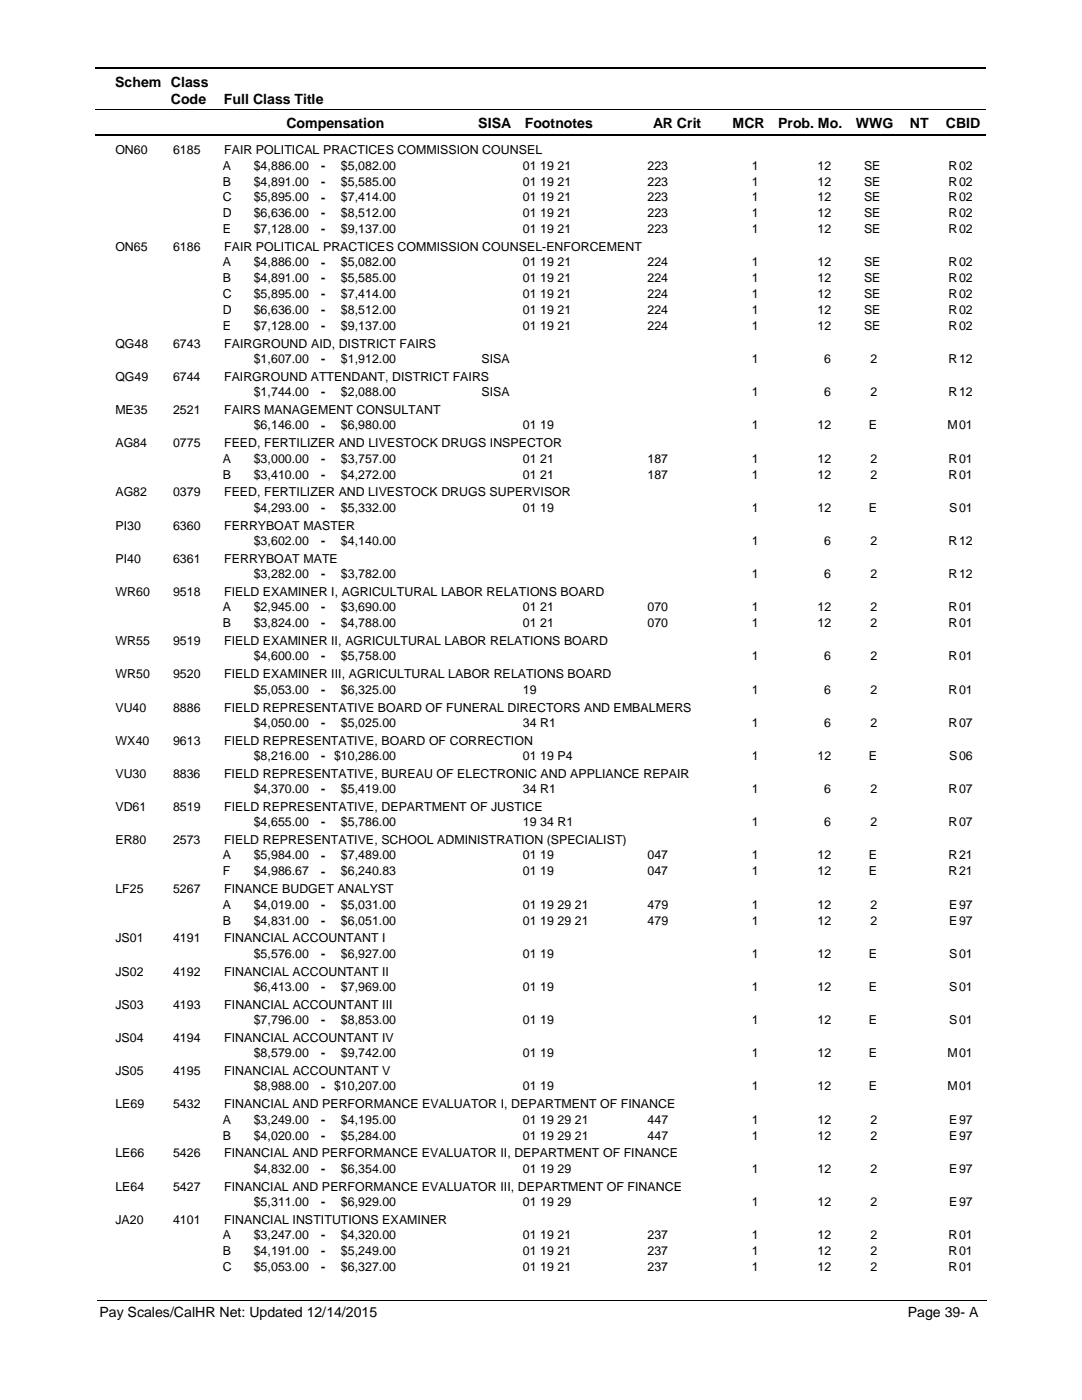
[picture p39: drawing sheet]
<svg xmlns="http://www.w3.org/2000/svg" width="216mm" height="279mm" viewBox="0 0 216 279" stroke-linecap="round" stroke-linejoin="round" font-family="sans-serif">
<defs><g id="words">
<g font-size="2.8">
<text x="23" y="17.3">Schem Class</text>
<text x="34.1" y="20.7">Code</text>
<text x="44.7" y="20.7">Full Class Title</text>
<text x="57.2" y="25.6">Compensation</text>
<text x="95.4" y="25.6">SISA</text>
<text x="104.7" y="25.6">Footnotes</text>
<text x="130.3" y="25.6">AR Crit</text>
<text x="146.2" y="25.6">MCR</text>
<text x="155.3" y="25.6">Prob. Mo.</text>
<text x="170.8" y="25.6">WWG</text>
<text x="181.5" y="25.6">NT</text>
<text x="188.7" y="25.6">CBID</text>
<text x="19.9" y="262.9">Pay Scales/CalHR Net: Updated 12/14/2015</text>
<text x="181.1" y="262.9">Page 39- A</text>
</g>
<g font-size="2.5">
<text x="23" y="30.8">ON60</text>
<text x="34.5" y="30.8">6185</text>
<text x="44.5" y="33.9">A</text>
<text x="44.7" y="30.8">FAIR POLITICAL PRACTICES COMMISSION COUNSEL</text>
<text x="50.6" y="33.9">$4,886.00</text>
<text x="64.1" y="33.9">-</text>
<text x="68" y="33.9">$5,082.00</text>
<text x="104.3" y="33.9">01 19 21</text>
<text x="129.2" y="33.9">223</text>
<text x="150" y="33.9">1</text>
<text x="163.1" y="33.9">12</text>
<text x="172.4" y="33.9">SE</text>
<text x="189.3" y="33.9">R</text>
<text x="191.4" y="33.9">02</text>
<text x="44.5" y="37">B</text>
<text x="44.5" y="40.2">C</text>
<text x="50.6" y="37">$4,891.00</text>
<text x="50.6" y="40.2">$5,895.00</text>
<text x="64.1" y="37.1">-</text>
<text x="64.1" y="40.2">-</text>
<text x="68" y="37">$5,585.00</text>
<text x="68" y="40.2">$7,414.00</text>
<text x="104.3" y="37">01 19 21</text>
<text x="104.3" y="40.2">01 19 21</text>
<text x="129.2" y="37">223</text>
<text x="129.2" y="40.2">223</text>
<text x="150" y="40.2">1</text>
<text x="150" y="37">1</text>
<text x="163.1" y="37">12</text>
<text x="163.1" y="40.2">12</text>
<text x="172.4" y="37">SE</text>
<text x="172.4" y="40.2">SE</text>
<text x="189.3" y="40.2">R</text>
<text x="189.3" y="37">R</text>
<text x="191.4" y="37">02</text>
<text x="191.4" y="40.2">02</text>
<text x="44.5" y="43.4">D</text>
<text x="44.5" y="46.5">E</text>
<text x="50.6" y="43.4">$6,636.00</text>
<text x="50.6" y="46.5">$7,128.00</text>
<text x="64.1" y="43.4">-</text>
<text x="64.1" y="46.6">-</text>
<text x="68" y="46.5">$9,137.00</text>
<text x="68" y="43.4">$8,512.00</text>
<text x="104.3" y="46.5">01 19 21</text>
<text x="104.3" y="43.4">01 19 21</text>
<text x="129.2" y="46.5">223</text>
<text x="129.2" y="43.4">223</text>
<text x="150" y="43.4">1</text>
<text x="150" y="46.5">1</text>
<text x="163.1" y="43.4">12</text>
<text x="163.1" y="46.5">12</text>
<text x="172.4" y="46.5">SE</text>
<text x="172.4" y="43.4">SE</text>
<text x="189.3" y="43.4">R</text>
<text x="189.3" y="46.5">R</text>
<text x="191.4" y="43.4">02</text>
<text x="191.4" y="46.5">02</text>
<text x="23" y="50.1">ON65</text>
<text x="34.5" y="50.1">6186</text>
<text x="44.5" y="53.1">A</text>
<text x="44.7" y="50.1">FAIR POLITICAL PRACTICES COMMISSION COUNSEL-ENFORCEMENT</text>
<text x="50.6" y="53.1">$4,886.00</text>
<text x="64.1" y="53.2">-</text>
<text x="68" y="53.1">$5,082.00</text>
<text x="104.3" y="53.1">01 19 21</text>
<text x="129.2" y="53.1">224</text>
<text x="150" y="53.1">1</text>
<text x="163.1" y="53.1">12</text>
<text x="172.4" y="53.1">SE</text>
<text x="189.3" y="53.1">R</text>
<text x="191.4" y="53.1">02</text>
<text x="44.5" y="56.3">B</text>
<text x="44.5" y="59.5">C</text>
<text x="50.6" y="56.3">$4,891.00</text>
<text x="50.6" y="59.5">$5,895.00</text>
<text x="64.1" y="56.4">-</text>
<text x="64.1" y="59.5">-</text>
<text x="68" y="59.5">$7,414.00</text>
<text x="68" y="56.3">$5,585.00</text>
<text x="104.3" y="59.5">01 19 21</text>
<text x="104.3" y="56.3">01 19 21</text>
<text x="129.2" y="59.5">224</text>
<text x="129.2" y="56.3">224</text>
<text x="150" y="56.3">1</text>
<text x="150" y="59.5">1</text>
<text x="163.1" y="56.3">12</text>
<text x="163.1" y="59.5">12</text>
<text x="172.4" y="59.5">SE</text>
<text x="172.4" y="56.3">SE</text>
<text x="189.3" y="56.3">R</text>
<text x="189.3" y="59.5">R</text>
<text x="191.4" y="56.3">02</text>
<text x="191.4" y="59.5">02</text>
<text x="44.5" y="62.7">D</text>
<text x="44.5" y="65.8">E</text>
<text x="50.6" y="62.7">$6,636.00</text>
<text x="50.6" y="65.8">$7,128.00</text>
<text x="64.1" y="62.7">-</text>
<text x="64.1" y="65.9">-</text>
<text x="68" y="62.7">$8,512.00</text>
<text x="68" y="65.8">$9,137.00</text>
<text x="104.3" y="62.7">01 19 21</text>
<text x="104.3" y="65.8">01 19 21</text>
<text x="129.2" y="62.7">224</text>
<text x="129.2" y="65.8">224</text>
<text x="150" y="62.7">1</text>
<text x="150" y="65.8">1</text>
<text x="163.1" y="62.7">12</text>
<text x="163.1" y="65.8">12</text>
<text x="172.4" y="62.7">SE</text>
<text x="172.4" y="65.8">SE</text>
<text x="189.3" y="62.7">R</text>
<text x="189.3" y="65.8">R</text>
<text x="191.4" y="62.7">02</text>
<text x="191.4" y="65.8">02</text>
<text x="23" y="69.4">QG48</text>
<text x="34.5" y="69.4">6743</text>
<text x="44.7" y="69.4">FAIRGROUND AID, DISTRICT FAIRS</text>
<text x="23" y="76.1">QG49</text>
<text x="34.5" y="76.1">6744</text>
<text x="44.7" y="76.1">FAIRGROUND ATTENDANT, DISTRICT FAIRS</text>
<text x="50.6" y="72.5">$1,607.00</text>
<text x="64.1" y="72.5">-</text>
<text x="68" y="72.5">$1,912.00</text>
<text x="96.1" y="72.5">SISA</text>
<text x="150" y="72.5">1</text>
<text x="164.5" y="72.5">6</text>
<text x="173.7" y="72.5">2</text>
<text x="189.3" y="72.5">R</text>
<text x="191.4" y="72.5">12</text>
<text x="23" y="82.7">ME35</text>
<text x="34.5" y="82.7">2521</text>
<text x="44.7" y="82.7">FAIRS MANAGEMENT CONSULTANT</text>
<text x="50.6" y="79.1">$1,744.00</text>
<text x="64.1" y="79.1">-</text>
<text x="68" y="79.1">$2,088.00</text>
<text x="96.1" y="79.1">SISA</text>
<text x="150" y="79.1">1</text>
<text x="164.5" y="79.1">6</text>
<text x="173.7" y="79.1">2</text>
<text x="189.3" y="79.1">R</text>
<text x="191.4" y="79.1">12</text>
<text x="23" y="89.3">AG84</text>
<text x="34.5" y="89.3">0775</text>
<text x="44.7" y="89.3">FEED, FERTILIZER AND LIVESTOCK DRUGS INSPECTOR</text>
<text x="50.6" y="85.7">$6,146.00</text>
<text x="64.1" y="85.7">-</text>
<text x="68" y="85.7">$6,980.00</text>
<text x="104.3" y="85.7">01 19</text>
<text x="150" y="85.7">1</text>
<text x="163.1" y="85.7">12</text>
<text x="173.4" y="85.7">E</text>
<text x="189.1" y="85.7">M</text>
<text x="191.4" y="85.7">01</text>
<text x="44.5" y="92.4">A</text>
<text x="44.5" y="95.5">B</text>
<text x="50.6" y="92.4">$3,000.00</text>
<text x="50.6" y="95.5">$3,410.00</text>
<text x="64.1" y="92.4">-</text>
<text x="64.1" y="95.5">-</text>
<text x="68" y="92.4">$3,757.00</text>
<text x="68" y="95.5">$4,272.00</text>
<text x="104.3" y="92.4">01 21</text>
<text x="104.3" y="95.5">01 21</text>
<text x="129.2" y="92.4">187</text>
<text x="129.2" y="95.5">187</text>
<text x="150" y="92.4">1</text>
<text x="150" y="95.5">1</text>
<text x="163.1" y="92.4">12</text>
<text x="163.1" y="95.5">12</text>
<text x="173.7" y="92.4">2</text>
<text x="173.7" y="95.5">2</text>
<text x="189.3" y="92.4">R</text>
<text x="189.3" y="95.5">R</text>
<text x="191.4" y="92.4">01</text>
<text x="191.4" y="95.5">01</text>
<text x="23" y="99.1">AG82</text>
<text x="34.5" y="99.1">0379</text>
<text x="44.7" y="99.1">FEED, FERTILIZER AND LIVESTOCK DRUGS SUPERVISOR</text>
<text x="23" y="105.7">PI30</text>
<text x="34.5" y="105.7">6360</text>
<text x="44.7" y="105.7">FERRYBOAT MASTER</text>
<text x="50.6" y="102.1">$4,293.00</text>
<text x="64.1" y="102.2">-</text>
<text x="68" y="102.1">$5,332.00</text>
<text x="104.3" y="102.1">01 19</text>
<text x="150" y="102.1">1</text>
<text x="163.1" y="102.1">12</text>
<text x="173.4" y="102.1">E</text>
<text x="189.4" y="102.1">S</text>
<text x="191.4" y="102.1">01</text>
<text x="23" y="112.3">PI40</text>
<text x="34.5" y="112.3">6361</text>
<text x="44.7" y="112.3">FERRYBOAT MATE</text>
<text x="50.6" y="108.8">$3,602.00</text>
<text x="64.1" y="108.8">-</text>
<text x="68" y="108.8">$4,140.00</text>
<text x="150" y="108.8">1</text>
<text x="164.5" y="108.8">6</text>
<text x="173.7" y="108.8">2</text>
<text x="189.3" y="108.8">R</text>
<text x="191.4" y="108.8">12</text>
<text x="23" y="119">WR60</text>
<text x="34.5" y="119">9518</text>
<text x="44.7" y="119">FIELD EXAMINER I, AGRICULTURAL LABOR RELATIONS BOARD</text>
<text x="50.6" y="115.4">$3,282.00</text>
<text x="64.1" y="115.4">-</text>
<text x="68" y="115.4">$3,782.00</text>
<text x="150" y="115.4">1</text>
<text x="164.5" y="115.4">6</text>
<text x="173.7" y="115.4">2</text>
<text x="189.3" y="115.4">R</text>
<text x="191.4" y="115.4">12</text>
<text x="44.5" y="122">A</text>
<text x="44.5" y="125.2">B</text>
<text x="50.6" y="122">$2,945.00</text>
<text x="50.6" y="125.2">$3,824.00</text>
<text x="64.1" y="122">-</text>
<text x="64.1" y="125.2">-</text>
<text x="68" y="122">$3,690.00</text>
<text x="68" y="125.2">$4,788.00</text>
<text x="104.3" y="122">01 21</text>
<text x="104.3" y="125.2">01 21</text>
<text x="129.2" y="122">070</text>
<text x="129.2" y="125.2">070</text>
<text x="150" y="122">1</text>
<text x="150" y="125.2">1</text>
<text x="163.1" y="122">12</text>
<text x="163.1" y="125.2">12</text>
<text x="173.7" y="122">2</text>
<text x="173.7" y="125.2">2</text>
<text x="189.3" y="122">R</text>
<text x="189.3" y="125.2">R</text>
<text x="191.4" y="122">01</text>
<text x="191.4" y="125.2">01</text>
<text x="23" y="128.7">WR55</text>
<text x="34.5" y="128.7">9519</text>
<text x="44.7" y="128.7">FIELD EXAMINER II, AGRICULTURAL LABOR RELATIONS BOARD</text>
<text x="50.6" y="131.8">$4,600.00</text>
<text x="64.1" y="131.8">-</text>
<text x="68" y="131.8">$5,758.00</text>
<text x="150" y="131.8">1</text>
<text x="164.5" y="131.8">6</text>
<text x="173.7" y="131.8">2</text>
<text x="189.3" y="131.8">R</text>
<text x="191.4" y="131.8">01</text>
<text x="23" y="135.4">WR50</text>
<text x="34.5" y="135.4">9520</text>
<text x="44.7" y="135.4">FIELD EXAMINER III, AGRICULTURAL LABOR RELATIONS BOARD</text>
<text x="23" y="142">VU40</text>
<text x="34.5" y="142">8886</text>
<text x="44.7" y="142">FIELD REPRESENTATIVE BOARD OF FUNERAL DIRECTORS AND EMBALMERS</text>
<text x="50.6" y="138.4">$5,053.00</text>
<text x="64.1" y="138.5">-</text>
<text x="68" y="138.4">$6,325.00</text>
<text x="104.3" y="138.4">19</text>
<text x="150" y="138.4">1</text>
<text x="164.5" y="138.4">6</text>
<text x="173.7" y="138.4">2</text>
<text x="189.3" y="138.4">R</text>
<text x="191.4" y="138.4">01</text>
<text x="23" y="148.6">WX40</text>
<text x="34.5" y="148.6">9613</text>
<text x="44.7" y="148.6">FIELD REPRESENTATIVE, BOARD OF CORRECTION</text>
<text x="50.6" y="145">$4,050.00</text>
<text x="64.1" y="145.1">-</text>
<text x="68" y="145">$5,025.00</text>
<text x="104.3" y="145">34 R1</text>
<text x="150" y="145">1</text>
<text x="164.5" y="145">6</text>
<text x="173.7" y="145">2</text>
<text x="189.3" y="145">R</text>
<text x="191.4" y="145">07</text>
<text x="23" y="155.2">VU30</text>
<text x="34.5" y="155.2">8836</text>
<text x="44.7" y="155.2">FIELD REPRESENTATIVE, BUREAU OF ELECTRONIC AND APPLIANCE REPAIR</text>
<text x="50.6" y="151.7">$8,216.00</text>
<text x="64.1" y="151.7">- $10,286.00</text>
<text x="104.3" y="151.7">01 19 P4</text>
<text x="150" y="151.7">1</text>
<text x="163.1" y="151.7">12</text>
<text x="173.4" y="151.7">E</text>
<text x="189.4" y="151.7">S</text>
<text x="191.4" y="151.7">06</text>
<text x="23" y="161.9">VD61</text>
<text x="34.5" y="161.9">8519</text>
<text x="44.7" y="161.9">FIELD REPRESENTATIVE, DEPARTMENT OF JUSTICE</text>
<text x="50.6" y="158.3">$4,370.00</text>
<text x="64.1" y="158.3">-</text>
<text x="68" y="158.3">$5,419.00</text>
<text x="104.3" y="158.3">34 R1</text>
<text x="150" y="158.3">1</text>
<text x="164.5" y="158.3">6</text>
<text x="173.7" y="158.3">2</text>
<text x="189.3" y="158.3">R</text>
<text x="191.4" y="158.3">07</text>
<text x="50.6" y="164.9">$4,655.00</text>
<text x="64.1" y="164.9">-</text>
<text x="68" y="164.9">$5,786.00</text>
<text x="104.3" y="164.9">19 34 R1</text>
<text x="150" y="164.9">1</text>
<text x="164.5" y="164.9">6</text>
<text x="173.7" y="164.9">2</text>
<text x="189.3" y="164.9">R</text>
<text x="191.4" y="164.9">07</text>
<text x="23" y="168.5">ER80</text>
<text x="34.5" y="168.5">2573</text>
<text x="44.5" y="171.5">A</text>
<text x="44.7" y="168.5">FIELD REPRESENTATIVE, SCHOOL ADMINISTRATION (SPECIALIST)</text>
<text x="50.6" y="171.5">$5,984.00</text>
<text x="64.1" y="171.6">-</text>
<text x="68" y="171.5">$7,489.00</text>
<text x="104.3" y="171.5">01 19</text>
<text x="129.2" y="171.5">047</text>
<text x="150" y="171.5">1</text>
<text x="163.1" y="171.5">12</text>
<text x="173.4" y="171.5">E</text>
<text x="189.3" y="171.5">R</text>
<text x="191.4" y="171.5">21</text>
<text x="23" y="178.3">LF25</text>
<text x="34.5" y="178.3">5267</text>
<text x="44.5" y="174.7">F</text>
<text x="44.7" y="178.3">FINANCE BUDGET ANALYST</text>
<text x="50.6" y="174.7">$4,986.67</text>
<text x="64.1" y="174.7">-</text>
<text x="68" y="174.7">$6,240.83</text>
<text x="104.3" y="174.7">01 19</text>
<text x="129.2" y="174.7">047</text>
<text x="150" y="174.7">1</text>
<text x="163.1" y="174.7">12</text>
<text x="173.4" y="174.7">E</text>
<text x="189.3" y="174.7">R</text>
<text x="191.4" y="174.7">21</text>
<text x="44.5" y="181.3">A</text>
<text x="44.5" y="184.5">B</text>
<text x="50.6" y="181.3">$4,019.00</text>
<text x="50.6" y="184.5">$4,831.00</text>
<text x="64.1" y="181.4">-</text>
<text x="64.1" y="184.5">-</text>
<text x="68" y="181.3">$5,031.00</text>
<text x="68" y="184.5">$6,051.00</text>
<text x="104.3" y="181.3">01 19 29 21</text>
<text x="104.3" y="184.5">01 19 29 21</text>
<text x="129.2" y="181.3">479</text>
<text x="129.2" y="184.5">479</text>
<text x="150" y="181.3">1</text>
<text x="150" y="184.5">1</text>
<text x="163.1" y="181.3">12</text>
<text x="163.1" y="184.5">12</text>
<text x="173.7" y="181.3">2</text>
<text x="173.7" y="184.5">2</text>
<text x="189.4" y="181.3">E</text>
<text x="189.4" y="184.5">E</text>
<text x="191.4" y="181.3">97</text>
<text x="191.4" y="184.5">97</text>
<text x="23" y="188.1">JS01</text>
<text x="34.5" y="188.1">4191</text>
<text x="44.7" y="188.1">FINANCIAL ACCOUNTANT I</text>
<text x="50.6" y="191.1">$5,576.00</text>
<text x="64.1" y="191.1">-</text>
<text x="68" y="191.1">$6,927.00</text>
<text x="104.3" y="191.1">01 19</text>
<text x="150" y="191.1">1</text>
<text x="163.1" y="191.1">12</text>
<text x="173.4" y="191.1">E</text>
<text x="189.4" y="191.1">S</text>
<text x="191.4" y="191.1">01</text>
<text x="23" y="194.7">JS02</text>
<text x="34.5" y="194.7">4192</text>
<text x="44.7" y="194.7">FINANCIAL ACCOUNTANT II</text>
<text x="50.6" y="197.7">$6,413.00</text>
<text x="64.1" y="197.8">-</text>
<text x="68" y="197.7">$7,969.00</text>
<text x="104.3" y="197.7">01 19</text>
<text x="150" y="197.7">1</text>
<text x="163.1" y="197.7">12</text>
<text x="173.4" y="197.7">E</text>
<text x="189.4" y="197.7">S</text>
<text x="191.4" y="197.7">01</text>
<text x="23" y="201.3">JS03</text>
<text x="34.5" y="201.3">4193</text>
<text x="44.7" y="201.3">FINANCIAL ACCOUNTANT III</text>
<text x="23" y="207.9">JS04</text>
<text x="34.5" y="207.9">4194</text>
<text x="44.7" y="207.9">FINANCIAL ACCOUNTANT IV</text>
<text x="50.6" y="204.4">$7,796.00</text>
<text x="64.1" y="204.4">-</text>
<text x="68" y="204.4">$8,853.00</text>
<text x="104.3" y="204.4">01 19</text>
<text x="150" y="204.4">1</text>
<text x="163.1" y="204.4">12</text>
<text x="173.4" y="204.4">E</text>
<text x="189.4" y="204.4">S</text>
<text x="191.4" y="204.4">01</text>
<text x="23" y="214.6">JS05</text>
<text x="34.5" y="214.6">4195</text>
<text x="44.7" y="214.6">FINANCIAL ACCOUNTANT V</text>
<text x="50.6" y="211">$8,579.00</text>
<text x="64.1" y="211">-</text>
<text x="68" y="211">$9,742.00</text>
<text x="104.3" y="211">01 19</text>
<text x="150" y="211">1</text>
<text x="163.1" y="211">12</text>
<text x="173.4" y="211">E</text>
<text x="189.1" y="211">M</text>
<text x="191.4" y="211">01</text>
<text x="23" y="221.2">LE69</text>
<text x="34.5" y="221.2">5432</text>
<text x="44.7" y="221.2">FINANCIAL AND PERFORMANCE EVALUATOR I, DEPARTMENT OF FINANCE</text>
<text x="50.6" y="217.6">$8,988.00</text>
<text x="64.1" y="217.6">- $10,207.00</text>
<text x="104.3" y="217.6">01 19</text>
<text x="150" y="217.6">1</text>
<text x="163.1" y="217.6">12</text>
<text x="173.4" y="217.6">E</text>
<text x="189.1" y="217.6">M</text>
<text x="191.4" y="217.6">01</text>
<text x="44.5" y="224.2">A</text>
<text x="44.5" y="227.4">B</text>
<text x="50.6" y="224.2">$3,249.00</text>
<text x="50.6" y="227.4">$4,020.00</text>
<text x="64.1" y="224.3">-</text>
<text x="64.1" y="227.4">-</text>
<text x="68" y="224.2">$4,195.00</text>
<text x="68" y="227.4">$5,284.00</text>
<text x="104.3" y="224.2">01 19 29 21</text>
<text x="104.3" y="227.4">01 19 29 21</text>
<text x="129.2" y="224.2">447</text>
<text x="129.2" y="227.4">447</text>
<text x="150" y="224.2">1</text>
<text x="150" y="227.4">1</text>
<text x="163.1" y="224.2">12</text>
<text x="163.1" y="227.4">12</text>
<text x="173.7" y="224.2">2</text>
<text x="173.7" y="227.4">2</text>
<text x="189.4" y="224.2">E</text>
<text x="189.4" y="227.4">E</text>
<text x="191.4" y="224.2">97</text>
<text x="191.4" y="227.4">97</text>
<text x="23" y="231">LE66</text>
<text x="34.5" y="231">5426</text>
<text x="44.7" y="231">FINANCIAL AND PERFORMANCE EVALUATOR II, DEPARTMENT OF FINANCE</text>
<text x="23" y="237.6">LE64</text>
<text x="34.5" y="237.6">5427</text>
<text x="44.7" y="237.6">FINANCIAL AND PERFORMANCE EVALUATOR III, DEPARTMENT OF FINANCE</text>
<text x="50.6" y="234">$4,832.00</text>
<text x="64.1" y="234">-</text>
<text x="68" y="234">$6,354.00</text>
<text x="104.3" y="234">01 19 29</text>
<text x="150" y="234">1</text>
<text x="163.1" y="234">12</text>
<text x="173.7" y="234">2</text>
<text x="189.4" y="234">E</text>
<text x="191.4" y="234">97</text>
<text x="23" y="244.2">JA20</text>
<text x="34.5" y="244.2">4101</text>
<text x="44.7" y="244.2">FINANCIAL INSTITUTIONS EXAMINER</text>
<text x="50.6" y="240.6">$5,311.00</text>
<text x="64.1" y="240.7">-</text>
<text x="68" y="240.6">$6,929.00</text>
<text x="104.3" y="240.6">01 19 29</text>
<text x="150" y="240.6">1</text>
<text x="163.1" y="240.6">12</text>
<text x="173.7" y="240.6">2</text>
<text x="189.4" y="240.6">E</text>
<text x="191.4" y="240.6">97</text>
<text x="44.5" y="247.3">A</text>
<text x="44.5" y="250.4">B</text>
<text x="50.6" y="247.3">$3,247.00</text>
<text x="50.6" y="250.4">$4,191.00</text>
<text x="64.1" y="247.3">-</text>
<text x="64.1" y="250.5">-</text>
<text x="68" y="247.3">$4,320.00</text>
<text x="68" y="250.4">$5,249.00</text>
<text x="104.3" y="247.3">01 19 21</text>
<text x="104.3" y="250.4">01 19 21</text>
<text x="129.2" y="247.3">237</text>
<text x="129.2" y="250.4">237</text>
<text x="150" y="247.3">1</text>
<text x="150" y="250.4">1</text>
<text x="163.1" y="247.3">12</text>
<text x="163.1" y="250.4">12</text>
<text x="173.7" y="247.3">2</text>
<text x="173.7" y="250.4">2</text>
<text x="189.3" y="247.3">R</text>
<text x="189.3" y="250.4">R</text>
<text x="191.4" y="247.3">01</text>
<text x="191.4" y="250.4">01</text>
<text x="44.5" y="253.6">C</text>
<text x="50.6" y="253.6">$5,053.00</text>
<text x="64.1" y="253.6">-</text>
<text x="68" y="253.6">$6,327.00</text>
<text x="104.3" y="253.6">01 19 21</text>
<text x="129.2" y="253.6">237</text>
<text x="150" y="253.6">1</text>
<text x="163.1" y="253.6">12</text>
<text x="173.7" y="253.6">2</text>
<text x="189.3" y="253.6">R</text>
<text x="191.4" y="253.6">01</text>
</g>
</g></defs>
<path d="M19 13.5h177.8M19 27h177.8" fill="none" stroke="#000" stroke-width=".36"/>
<path d="M19 21.8h177.8" fill="none" stroke="#000" stroke-width=".2"/>
<g fill="#fff">
<path d="M46.9 31.2h16.3v3h-16.3z"/>
<path d="M191 31.2h4.2v3h-4.2z"/>
<path d="M46.9 34.4h16.3v3h-16.3z"/>
<path d="M191 34.4h4.2v3h-4.2z"/>
<path d="M46.9 37.6h16.3v3h-16.3z"/>
<path d="M191 37.6h4.2v3h-4.2z"/>
<path d="M46.9 40.7h16.3v3h-16.3z"/>
<path d="M191 40.7h4.2v3h-4.2z"/>
<path d="M46.9 43.9h16.3v3h-16.3z"/>
<path d="M191 43.9h4.2v3h-4.2z"/>
<path d="M46.9 50.5h16.3v3h-16.3z"/>
<path d="M191 50.5h4.2v3h-4.2z"/>
<path d="M46.9 53.7h16.3v3h-16.3z"/>
<path d="M191 53.7h4.2v3h-4.2z"/>
<path d="M46.9 56.9h16.3v2.9h-16.3z"/>
<path d="M191 56.9h4.2v2.9h-4.2z"/>
<path d="M46.9 60h16.3v3h-16.3z"/>
<path d="M191 60h4.2v3h-4.2z"/>
<path d="M46.9 63.2h16.3v3h-16.3z"/>
<path d="M191 63.2h4.2v3h-4.2z"/>
<path d="M46.9 69.8h16.3v3h-16.3z"/>
<path d="M191 69.8h4.2v3h-4.2z"/>
<path d="M46.9 76.5h16.3v2.9h-16.3z"/>
<path d="M191 76.5h4.2v2.9h-4.2z"/>
<path d="M46.9 83.1h16.3v3h-16.3z"/>
<path d="M191 83.1h4.2v3h-4.2z"/>
<path d="M46.9 89.7h16.3v3h-16.3z"/>
<path d="M191 89.7h4.2v3h-4.2z"/>
<path d="M46.9 92.9h16.3v3h-16.3z"/>
<path d="M191 92.9h4.2v3h-4.2z"/>
<path d="M46.9 99.5h16.3v3h-16.3z"/>
<path d="M191 99.5h4.2v3h-4.2z"/>
<path d="M46.9 106.1h16.3v3h-16.3z"/>
<path d="M191 106.1h4.2v3h-4.2z"/>
<path d="M46.9 112.8h16.3v2.9h-16.3z"/>
<path d="M191 112.8h4.2v2.9h-4.2z"/>
<path d="M46.9 119.4h16.3v2.9h-16.3z"/>
<path d="M191 119.4h4.2v2.9h-4.2z"/>
<path d="M46.9 122.5h16.3v3h-16.3z"/>
<path d="M191 122.5h4.2v3h-4.2z"/>
<path d="M46.9 129.2h16.3v2.9h-16.3z"/>
<path d="M191 129.2h4.2v2.9h-4.2z"/>
<path d="M46.9 135.8h16.3v3h-16.3z"/>
<path d="M191 135.8h4.2v3h-4.2z"/>
<path d="M46.9 142.4h16.3v3h-16.3z"/>
<path d="M191 142.4h4.2v3h-4.2z"/>
<path d="M46.9 149h16.3v3h-16.3z"/>
<path d="M191 149h4.2v3h-4.2z"/>
<path d="M46.9 155.7h16.3v2.9h-16.3z"/>
<path d="M191 155.7h4.2v2.9h-4.2z"/>
<path d="M46.9 162.3h16.3v2.9h-16.3z"/>
<path d="M191 162.3h4.2v2.9h-4.2z"/>
<path d="M46.9 168.9h16.3v3h-16.3z"/>
<path d="M191 168.9h4.2v3h-4.2z"/>
<path d="M46.9 172.1h16.3v2.9h-16.3z"/>
<path d="M191 172.1h4.2v2.9h-4.2z"/>
<path d="M46.9 178.7h16.3v3h-16.3z"/>
<path d="M191 178.7h4.2v3h-4.2z"/>
<path d="M46.9 181.9h16.3v2.9h-16.3z"/>
<path d="M191 181.9h4.2v2.9h-4.2z"/>
<path d="M46.9 188.5h16.3v3h-16.3z"/>
<path d="M191 188.5h4.2v3h-4.2z"/>
<path d="M46.9 195.1h16.3v3h-16.3z"/>
<path d="M191 195.1h4.2v3h-4.2z"/>
<path d="M46.9 201.7h16.3v3h-16.3z"/>
<path d="M191 201.7h4.2v3h-4.2z"/>
<path d="M46.9 208.4h16.3v2.9h-16.3z"/>
<path d="M191 208.4h4.2v2.9h-4.2z"/>
<path d="M46.9 215h16.3v3h-16.3z"/>
<path d="M191 215h4.2v3h-4.2z"/>
<path d="M46.9 221.6h16.3v3h-16.3z"/>
<path d="M191 221.6h4.2v3h-4.2z"/>
<path d="M46.9 224.8h16.3v3h-16.3z"/>
<path d="M191 224.8h4.2v3h-4.2z"/>
<path d="M46.9 231.4h16.3v3h-16.3z"/>
<path d="M191 231.4h4.2v3h-4.2z"/>
<path d="M46.9 238h16.3v3h-16.3z"/>
<path d="M191 238h4.2v3h-4.2z"/>
<path d="M46.9 244.6h16.3v3h-16.3z"/>
<path d="M191 244.6h4.2v3h-4.2z"/>
<path d="M46.9 247.8h16.3v3h-16.3z"/>
<path d="M191 247.8h4.2v3h-4.2z"/>
<path d="M46.9 251h16.3v3h-16.3z"/>
<path d="M191 251h4.2v3h-4.2z"/>
</g>
<path d="M19.4 259.6h177.4" fill="none" stroke="#000" stroke-width=".2"/>
<use href="#words"/>
</svg>
